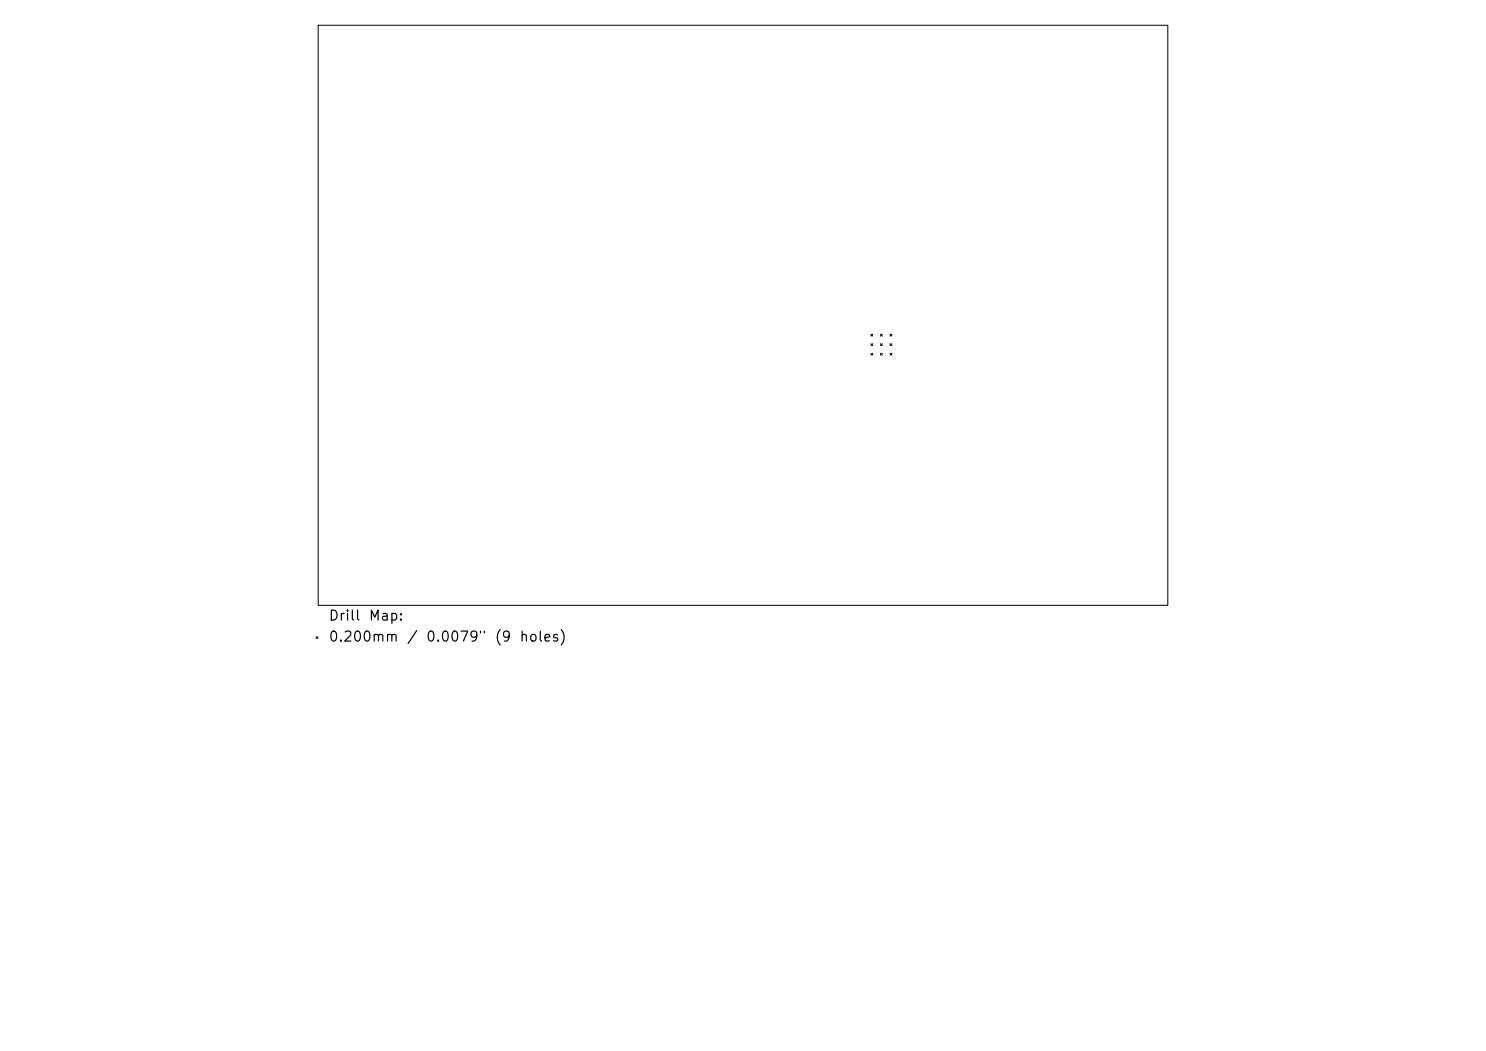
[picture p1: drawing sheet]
<svg xmlns="http://www.w3.org/2000/svg" width="297mm" height="210mm" viewBox="0 0 297 210" stroke-linecap="round" stroke-linejoin="round" font-family="sans-serif">
<defs><g id="words">
<g font-size="2">
<text x="65.5" y="124.5">Drill</text>
<text x="73.6" y="124.5">Map:</text>
<text x="65.5" y="128.7">0.200mm</text>
<text x="81.2" y="128.7">/</text>
<text x="85" y="128.7">0.0079&quot;</text>
<text x="98.7" y="128.7">(9</text>
<text x="103.7" y="128.7">holes)</text>
</g>
</g></defs>
<g fill="none" stroke="#000" stroke-width=".2">
<path d="M63.6 5h169.8v116h-169.8zM174.1 66.8l.3 .4M174.1 68.7l.3 .4M174.1 70.6l.3 .4M174.4 66.8l-.3 .4M174.4 68.7l-.3 .4M174.4 70.6l-.3 .4M176 68.7l.3 .4M176 70.6l.3 .4M176 66.8l.3 .4M176.3 66.8l-.3 .4M176.3 68.7l-.3 .4"/>
<path d="M176.3 70.6l-.3 .4M177.9 70.6l.4 .4M177.9 68.7l.4 .4M177.9 66.8l.4 .4M178.3 66.8l-.4 .4M178.3 68.7l-.4 .4M178.3 70.6l-.4 .4M63.2 127.2l.3 .4M63.5 127.2l-.3 .4"/>
</g>
<use href="#words"/>
</svg>
